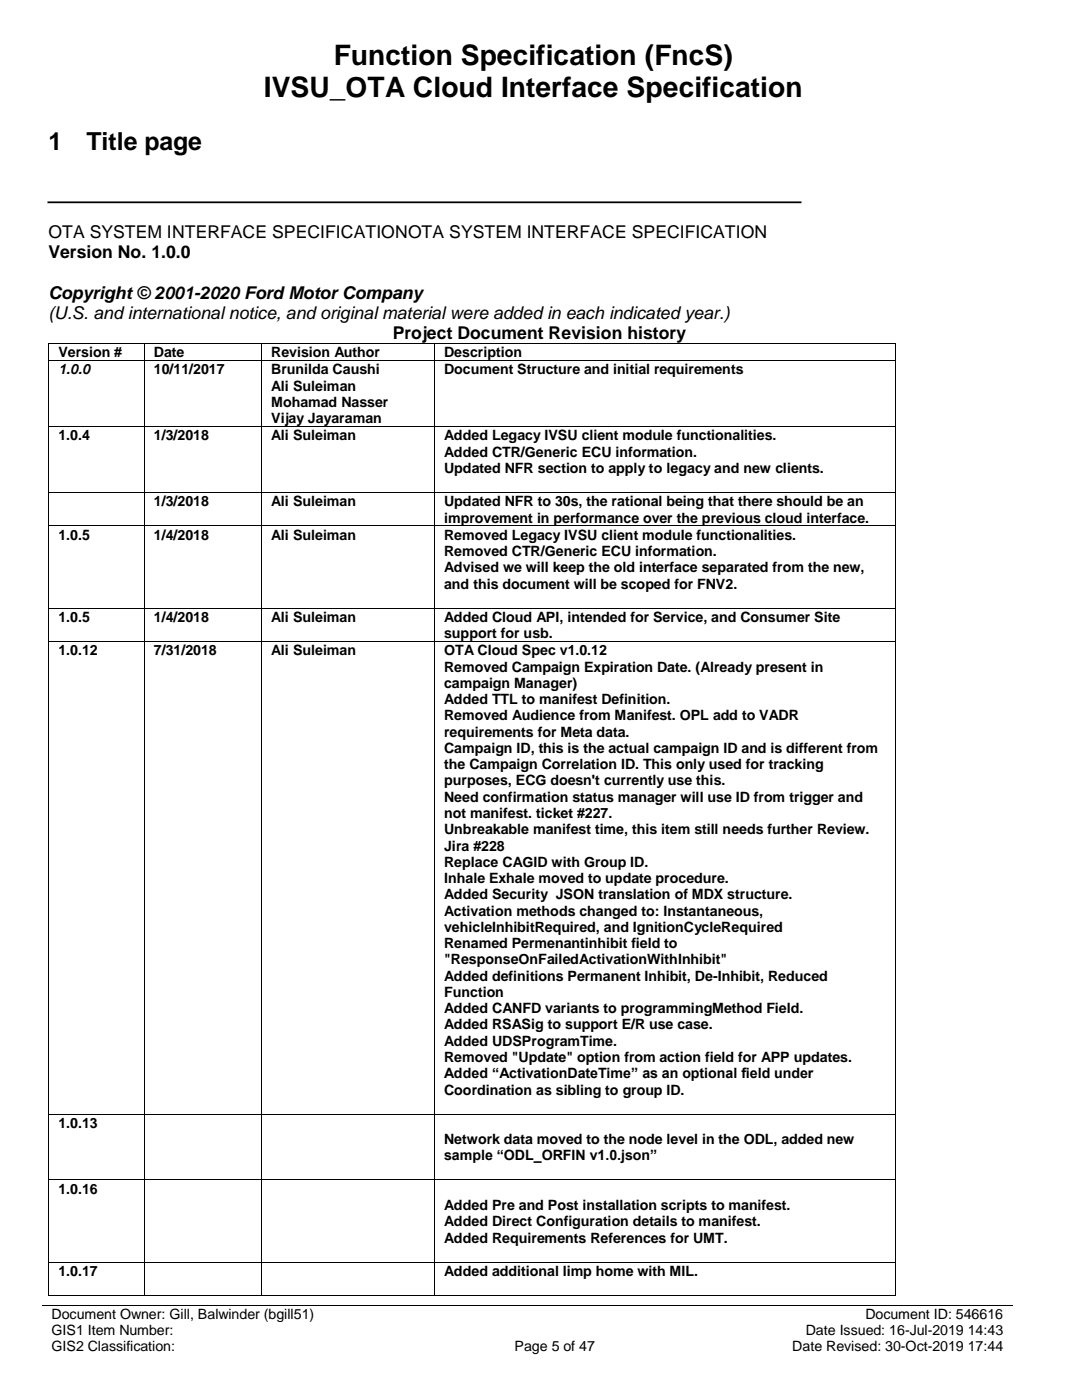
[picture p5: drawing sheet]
<svg xmlns="http://www.w3.org/2000/svg" width="216mm" height="279mm" viewBox="0 0 216 279" stroke-linecap="round" stroke-linejoin="round" font-family="sans-serif">
<defs><g id="words">
<g font-size="5.6">
<text x="66.6" y="12.9">Function Specification (FncS)</text>
<text x="52.7" y="19.4">IVSU_OTA Cloud Interface Specification</text>
</g>
<g font-size="5">
<text x="9.7" y="30">1</text>
<text x="17.3" y="30">Title page</text>
</g>
<g font-size="3.5">
<text x="9.7" y="47.4">OTA SYSTEM INTERFACE SPECIFICATIONOTA SYSTEM INTERFACE SPECIFICATION</text>
<text x="9.7" y="51.5">Version No. 1.0.0</text>
<text x="9.7" y="59.6">Copyright © 2001-2020 Ford Motor Company</text>
<text x="9.7" y="63.7">(U.S. and international notice, and original material were added in each indicated year.)</text>
<text x="78.4" y="67.7">Project Document Revision history</text>
</g>
<g font-size="2.8">
<text x="11.6" y="71.3">Version #</text>
<text x="30.7" y="71.3">Date</text>
<text x="54.1" y="71.3">Revision Author</text>
<text x="88.6" y="71.3">Description</text>
<text x="11.6" y="74.7">1.0.0</text>
<text x="30.7" y="74.7">10/11/2017</text>
<text x="54.1" y="74.7">Brunilda Caushi</text>
<text x="54.1" y="78">Ali Suleiman</text>
<text x="88.6" y="74.7">Document Structure and initial requirements</text>
<text x="54.1" y="81.2">Mohamad Nasser</text>
<text x="11.6" y="87.9">1.0.4</text>
<text x="30.7" y="87.9">1/3/2018</text>
<text x="54.1" y="84.5">Vijay Jayaraman</text>
<text x="54.1" y="87.9">Ali Suleiman</text>
<text x="88.6" y="87.9">Added Legacy IVSU client module functionalities.</text>
<text x="88.6" y="91.2">Added CTR/Generic ECU information.</text>
<text x="88.6" y="94.4">Updated NFR section to apply to legacy and new clients.</text>
<text x="30.7" y="101.1">1/3/2018</text>
<text x="54.1" y="101.1">Ali Suleiman</text>
<text x="88.6" y="101.1">Updated NFR to 30s, the rational being that there should be an</text>
<text x="11.6" y="107.7">1.0.5</text>
<text x="30.7" y="107.7">1/4/2018</text>
<text x="54.1" y="107.7">Ali Suleiman</text>
<text x="88.6" y="104.3">improvement in performance over the previous cloud interface.</text>
<text x="88.6" y="107.7">Removed Legacy IVSU client module functionalities.</text>
<text x="88.6" y="111">Removed CTR/Generic ECU information.</text>
<text x="88.6" y="114.2">Advised we will keep the old interface separated from the new,</text>
<text x="88.6" y="117.5">and this document will be scoped for FNV2.</text>
<text x="11.6" y="124.1">1.0.5</text>
<text x="30.7" y="124.1">1/4/2018</text>
<text x="54.1" y="124.1">Ali Suleiman</text>
<text x="88.6" y="124.1">Added Cloud API, intended for Service, and Consumer Site</text>
<text x="11.6" y="130.8">1.0.12</text>
<text x="30.7" y="130.8">7/31/2018</text>
<text x="54.1" y="130.8">Ali Suleiman</text>
<text x="88.6" y="127.4">support for usb.</text>
<text x="88.6" y="130.8">OTA Cloud Spec v1.0.12</text>
<text x="88.6" y="134">Removed Campaign Expiration Date. (Already present in</text>
<text x="88.6" y="137.3">campaign Manager)</text>
<text x="88.6" y="140.5">Added TTL to manifest Definition.</text>
<text x="88.6" y="143.8">Removed Audience from Manifest. OPL add to VADR</text>
<text x="88.6" y="147">requirements for Meta data.</text>
<text x="88.6" y="150.3">Campaign ID, this is the actual campaign ID and is different from</text>
<text x="88.6" y="153.5">the Campaign Correlation ID. This only used for tracking</text>
<text x="88.6" y="156.7">purposes, ECG doesn't currently use this.</text>
<text x="88.6" y="160">Need confirmation status manager will use ID from trigger and</text>
<text x="88.6" y="163.3">not manifest. ticket #227.</text>
<text x="88.6" y="166.5">Unbreakable manifest time, this item still needs further Review.</text>
<text x="88.6" y="169.7">Jira #228</text>
<text x="88.6" y="173">Replace CAGID with Group ID.</text>
<text x="88.6" y="176.2">Inhale Exhale moved to update procedure.</text>
<text x="88.6" y="179.5">Added Security JSON translation of MDX structure.</text>
<text x="88.6" y="182.7">Activation methods changed to: Instantaneous,</text>
<text x="88.6" y="186">vehicleInhibitRequired, and IgnitionCycleRequired</text>
<text x="88.6" y="189.2">Renamed Permenantinhibit field to</text>
<text x="88.6" y="192.5">&quot;ResponseOnFailedActivationWithInhibit&quot;</text>
<text x="88.6" y="195.7">Added definitions Permanent Inhibit, De-Inhibit, Reduced</text>
<text x="88.6" y="198.9">Function</text>
<text x="88.6" y="202.2">Added CANFD variants to programmingMethod Field.</text>
<text x="88.6" y="205.4">Added RSASig to support E/R use case.</text>
<text x="88.6" y="208.7">Added UDSProgramTime.</text>
<text x="88.6" y="211.9">Removed &quot;Update&quot; option from action field for APP updates.</text>
<text x="88.6" y="215.2">Added “ActivationDateTime” as an optional field under</text>
<text x="88.6" y="218.4">Coordination as sibling to group ID.</text>
<text x="11.6" y="225.1">1.0.13</text>
<text x="88.6" y="228.3">Network data moved to the node level in the ODL, added new</text>
<text x="88.6" y="231.6">sample “ODL_ORFIN v1.0.json”</text>
<text x="11.6" y="238.2">1.0.16</text>
<text x="88.6" y="241.5">Added Pre and Post installation scripts to manifest.</text>
<text x="88.6" y="244.8">Added Direct Configuration details to manifest.</text>
<text x="88.6" y="248">Added Requirements References for UMT.</text>
<text x="11.6" y="254.7">1.0.17</text>
<text x="88.6" y="254.7">Added additional limp home with MIL.</text>
<text x="10.3" y="263.2">Document Owner: Gill, Balwinder (bgill51)</text>
<text x="172.7" y="263.2">Document ID: 546616</text>
<text x="10.3" y="266.5">GIS1 Item Number:</text>
<text x="10.3" y="269.7">GIS2 Classification:</text>
<text x="102.7" y="269.7">Page 5 of 47</text>
<text x="158.1" y="269.7">Date Revised: 30-Oct-2019 17:44</text>
<text x="160.8" y="266.5">Date Issued: 16-Jul-2019 14:43</text>
</g>
</g></defs>
<g fill="none" stroke="#000" stroke-width=".2">
<path d="M9.7 68.6v3.3M9.7 72.1v13M9.8 68.5h18.9M9.8 72h18.9M28.8 68.6v3.3M28.8 72.1v13M28.9 68.5h23.2M28.9 72h23.2M52.2 68.6v3.3M52.2 72.1v13M52.3 68.5h34.3M52.3 72h34.3"/>
<path d="M86.7 68.6v3.3M86.7 72.1v13M86.8 68.5h91.8M86.8 72h91.8M178.7 68.6v3.3M178.7 72.1v13M9.7 85.2v13M9.7 98.4v6.5M9.8 85.1h18.9M9.8 98.3h18.9M28.8 85.2v13M28.8 98.4v6.5"/>
<path d="M28.9 85.1h23.2M28.9 98.3h23.2M52.2 85.2v13M52.2 98.4v6.5M52.3 85.1h34.3M52.3 98.3h34.3M86.7 85.2v13M86.7 98.4v6.5M86.8 85.1h91.8M86.8 98.3h91.8M178.7 85.2v13M178.7 98.4v6.5"/>
<path d="M9.7 105v16.3M9.8 105h18.9M28.8 105v16.3M28.9 105h23.2M52.2 105v16.3M52.3 105h34.3M86.7 105v16.3M86.8 105h91.8M178.7 105v16.3M9.7 121.5v6.4M9.7 128.1v94.2M9.8 121.4h18.9"/>
<path d="M9.8 128h18.9M28.8 121.5v6.4M28.8 128.1v94.2M28.9 121.4h23.2M28.9 128h23.2M52.2 121.5v6.4M52.2 128.1v94.2M52.3 121.4h34.3M52.3 128h34.3M86.7 121.5v6.4M86.7 128.1v94.2M86.8 121.4h91.8"/>
<path d="M86.8 128h91.8M178.7 121.5v6.4M178.7 128.1v94.2M9.7 222.5v12.9M9.7 235.6v16.2M9.8 222.4h18.9M9.8 235.5h18.9M28.8 222.5v12.9M28.8 235.6v16.2M28.9 222.4h23.2M28.9 235.5h23.2M52.2 222.5v12.9"/>
<path d="M52.2 235.6v16.2M52.3 222.4h34.3M52.3 235.5h34.3M86.7 222.5v12.9M86.7 235.6v16.2M86.8 222.4h91.8M86.8 235.5h91.8M178.7 222.5v12.9M178.7 235.6v16.2M9.7 252v6.5M9.8 251.9h18.9M9.8 258.6h18.9"/>
<path d="M28.8 252v6.5M28.9 251.9h23.2M28.9 258.6h23.2M52.2 252v6.5M52.3 251.9h34.3M52.3 258.6h34.3M86.7 252v6.5M86.8 251.9h91.8M86.8 258.6h91.8M178.7 252v6.5M8.4 260.5h131.4M139.9 260.5h62.2"/>
</g>
<g fill="#000">
<path d="M9.7 68.5h.1v.1h-.1z" fill-rule="evenodd"/>
<path d="M9.7 68.5h.1v.1h-.1z" fill-rule="evenodd"/>
<path d="M9.7 71.9h.1v.2h-.1z" fill-rule="evenodd"/>
<path d="M28.7 68.5h.2v.1h-.2z" fill-rule="evenodd"/>
<path d="M28.7 71.9h.2v.2h-.2z" fill-rule="evenodd"/>
<path d="M52.1 68.5h.2v.1h-.2z" fill-rule="evenodd"/>
<path d="M52.1 71.9h.2v.2h-.2z" fill-rule="evenodd"/>
<path d="M86.6 68.5h.2v.1h-.2z" fill-rule="evenodd"/>
<path d="M86.6 71.9h.2v.2h-.2z" fill-rule="evenodd"/>
<path d="M178.6 68.5h.2v.1h-.2z" fill-rule="evenodd"/>
<path d="M178.6 68.5h.2v.1h-.2z" fill-rule="evenodd"/>
<path d="M178.6 71.9h.2v.2h-.2z" fill-rule="evenodd"/>
<path d="M9.7 85.1h.1v.1h-.1z" fill-rule="evenodd"/>
<path d="M9.7 98.2h.1v.2h-.1z" fill-rule="evenodd"/>
<path d="M28.7 85.1h.2v.1h-.2z" fill-rule="evenodd"/>
<path d="M28.7 98.2h.2v.2h-.2z" fill-rule="evenodd"/>
<path d="M52.1 85.1h.2v.1h-.2z" fill-rule="evenodd"/>
<path d="M52.1 98.2h.2v.2h-.2z" fill-rule="evenodd"/>
<path d="M86.6 85.1h.2v.1h-.2z" fill-rule="evenodd"/>
<path d="M86.6 98.2h.2v.2h-.2z" fill-rule="evenodd"/>
<path d="M178.6 85.1h.2v.1h-.2z" fill-rule="evenodd"/>
<path d="M178.6 98.2h.2v.2h-.2z" fill-rule="evenodd"/>
<path d="M9.7 104.9h.1v.1h-.1z" fill-rule="evenodd"/>
<path d="M28.7 104.9h.2v.1h-.2z" fill-rule="evenodd"/>
<path d="M52.1 104.9h.2v.1h-.2z" fill-rule="evenodd"/>
<path d="M86.6 104.9h.2v.1h-.2z" fill-rule="evenodd"/>
<path d="M178.6 104.9h.2v.1h-.2z" fill-rule="evenodd"/>
<path d="M9.7 121.3h.1v.2h-.1z" fill-rule="evenodd"/>
<path d="M9.7 127.9h.1v.2h-.1z" fill-rule="evenodd"/>
<path d="M28.7 121.3h.2v.2h-.2z" fill-rule="evenodd"/>
<path d="M28.7 127.9h.2v.2h-.2z" fill-rule="evenodd"/>
<path d="M52.1 121.3h.2v.2h-.2z" fill-rule="evenodd"/>
<path d="M52.1 127.9h.2v.2h-.2z" fill-rule="evenodd"/>
<path d="M86.6 121.3h.2v.2h-.2z" fill-rule="evenodd"/>
<path d="M86.6 127.9h.2v.2h-.2z" fill-rule="evenodd"/>
<path d="M178.6 121.3h.2v.2h-.2z" fill-rule="evenodd"/>
<path d="M178.6 127.9h.2v.2h-.2z" fill-rule="evenodd"/>
<path d="M9.7 222.3h.1v.2h-.1z" fill-rule="evenodd"/>
<path d="M9.7 235.4h.1v.2h-.1z" fill-rule="evenodd"/>
<path d="M28.7 222.3h.2v.2h-.2z" fill-rule="evenodd"/>
<path d="M28.7 235.4h.2v.2h-.2z" fill-rule="evenodd"/>
<path d="M52.1 222.3h.2v.2h-.2z" fill-rule="evenodd"/>
<path d="M52.1 235.4h.2v.2h-.2z" fill-rule="evenodd"/>
<path d="M86.6 222.3h.2v.2h-.2z" fill-rule="evenodd"/>
<path d="M86.6 235.4h.2v.2h-.2z" fill-rule="evenodd"/>
<path d="M178.6 222.3h.2v.2h-.2z" fill-rule="evenodd"/>
<path d="M178.6 235.4h.2v.2h-.2z" fill-rule="evenodd"/>
<path d="M9.7 251.8h.1v.2h-.1z" fill-rule="evenodd"/>
<path d="M9.7 258.5h.1v.2h-.1z" fill-rule="evenodd"/>
<path d="M9.7 258.5h.1v.2h-.1z" fill-rule="evenodd"/>
<path d="M28.7 251.8h.2v.2h-.2z" fill-rule="evenodd"/>
<path d="M28.7 258.5h.2v.2h-.2z" fill-rule="evenodd"/>
<path d="M52.1 251.8h.2v.2h-.2z" fill-rule="evenodd"/>
<path d="M52.1 258.5h.2v.2h-.2z" fill-rule="evenodd"/>
<path d="M86.6 251.8h.2v.2h-.2z" fill-rule="evenodd"/>
<path d="M86.6 258.5h.2v.2h-.2z" fill-rule="evenodd"/>
<path d="M178.6 251.8h.2v.2h-.2z" fill-rule="evenodd"/>
<path d="M178.6 258.5h.2v.2h-.2z" fill-rule="evenodd"/>
<path d="M178.6 258.5h.2v.2h-.2z" fill-rule="evenodd"/>
<path d="M139.8 260.4h.1v.2h-.1z" fill-rule="evenodd"/>
</g>
<path d="M9.6 40.4h150.2" fill="none" stroke="#000" stroke-width=".35"/>
<use href="#words"/>
</svg>
